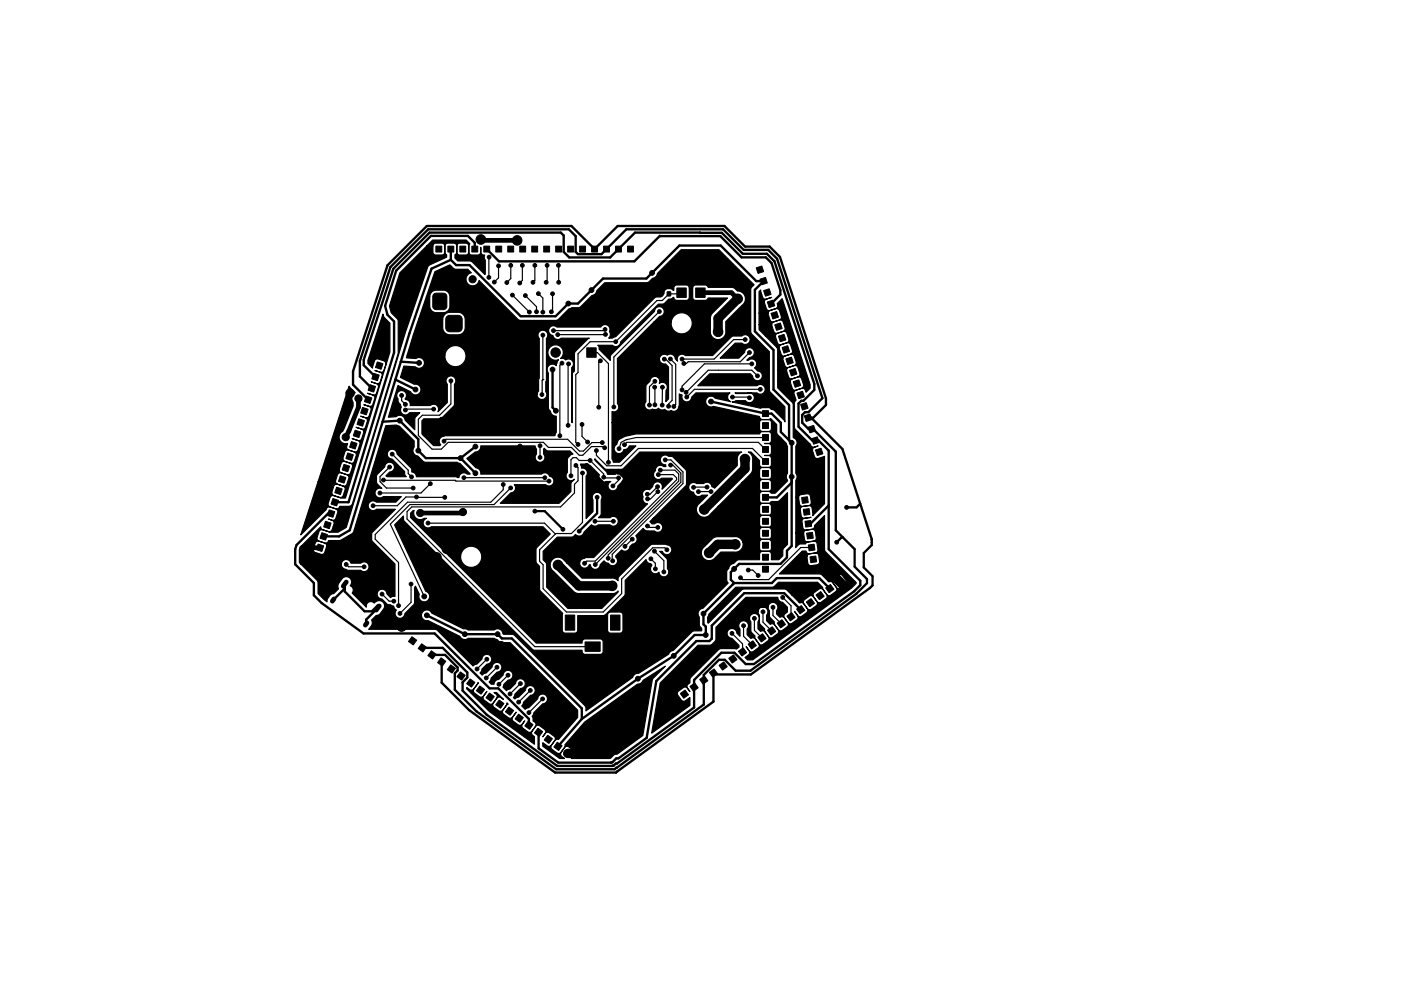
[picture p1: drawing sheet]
<svg xmlns="http://www.w3.org/2000/svg" width="297mm" height="210mm" viewBox="0 0 297 210" stroke-linecap="round" stroke-linejoin="round" font-family="sans-serif">
<g fill="#000" stroke="#000" stroke-width=".21">
<path d="M92.4 52.2h1.3v1.3h-1.3zM95 52.2h1.2v1.3h-1.2zM97.5 52.2h1.2v1.3h-1.2zM100 52.2h1.3v1.3h-1.3zM102.6 52.2h1.2v1.3h-1.2zM105.1 52.2h1.3v1.3h-1.3zM107.7 52.2h1.2v1.3h-1.2zM110.2 52.2h1.2v1.3h-1.2zM112.7 52.2h1.3v1.3h-1.3zM115.3 52.2h1.2v1.3h-1.2zM117.8 52.2h1.3v1.3h-1.3zM120.4 52.2h1.2v1.3h-1.2z"/>
<path d="M122.9 52.2h1.2v1.3h-1.2zM125.4 52.2h1.3v1.3h-1.3zM128 52.2h1.2v1.3h-1.2zM130.5 52.2h1.3v1.3h-1.3zM133.1 52.2h1.2v1.3h-1.2zM160.3 56.8l1.2-.4 .4 1.2-1.2 .4zM161.1 59.2l1.2-.3 .4 1.1-1.2 .4zM80 76.8l1.2 .4-.4 1.2-1.2-.4zM92 62.4l.4-.2h1.6a.75 .75 0 0 1 .7 .7v2a.75 .75 0 0 1-.7 .8h-1.5a.75 .75 0 0 1-.8-.8l.1-2zM94.8 67.2l.5-.3h1.8a.88 .88 0 0 1 .9 .9v1.7a.88 .88 0 0 1-.9 .9h-1.7a.88 .88 0 0 1-.9-.9v-1.8zM97.5 62.2h3.5v3.5h-3.5zM124.4 73.8h2v2h-2z"/>
<path d="M139.8 61.9h.7v.9h-.7zM141.5 61.9h.7v.9h-.7zM143.5 61.1h2v2h-2zM147.5 61.1h2v2h-2zM161.9 61.7l1.2-.4 .4 1.2-1.2 .3zM162.7 64.1l1.2-.4 .4 1.2-1.2 .4zM163.5 66.5l1.2-.4 .3 1.2-1.1 .4zM164.3 68.9l1.1-.4 .4 1.2-1.2 .4zM165 71.3l1.2-.4 .4 1.2-1.2 .4zM165.8 73.7l1.2-.4 .4 1.2-1.2 .4zM166.6 76.2l1.2-.4 .4 1.2-1.2 .3zM167.4 78.6l1.2-.4 .4 1.2-1.2 .4z"/>
<path d="M73.7 96.1l1.2 .4-.4 1.2-1.2-.4zM74.5 93.7l1.2 .4-.4 1.2-1.2-.4zM75.3 91.3l1.2 .4-.4 1.1-1.2-.3zM76.1 88.9l1.2 .3-.4 1.2-1.2-.4zM76.9 86.4l1.1 .4-.3 1.2-1.2-.4zM77.6 84l1.2 .4-.4 1.2-1.1-.4zM78.4 81.6l1.2 .4-.4 1.2-1.2-.4zM79.2 79.2l1.2 .4-.4 1.2-1.2-.4zM161.7 89.7h1.2v1.2h-1.2zM161.7 92.2h1.2v1.3h-1.2zM161.7 94.7h1.2v1.3h-1.2zM161.7 99.8h1.2v1.3h-1.2z"/>
<path d="M161.7 87.1h1.2v1.3h-1.2zM161.7 97.3h1.2v1.2h-1.2zM168.2 81l1.2-.4 .4 1.2-1.2 .4zM169 83.4l1.2-.4 .3 1.2-1.1 .4zM169.8 85.8l1.1-.4 .4 1.2-1.2 .4zM170.5 88.2l1.2-.4 .4 1.2-1.2 .4zM171.3 90.6l1.2-.3 .4 1.1-1.2 .4zM172.1 93.1l1.2-.4 .4 1.2-1.2 .3zM172.9 95.5l1.2-.4 .4 1.2-1.2 .4zM67.4 115.4l1.2 .4-.4 1.2-1.1-.4zM68.2 113l1.2 .4-.4 1.2-1.2-.4zM69 110.6l1.2 .4-.4 1.2-1.2-.4z"/>
<path d="M69.8 108.2l1.2 .4-.4 1.2-1.2-.4zM70.6 105.8l1.2 .4-.4 1.1-1.2-.3zM71.4 103.4l1.2 .3-.4 1.2-1.2-.4zM72.2 100.9l1.1 .4-.3 1.2-1.2-.4zM72.9 98.5l1.2 .4-.4 1.2-1.2-.4zM161.7 102.4h1.2v1.2h-1.2zM161.7 107.4h1.2v1.3h-1.2zM161.7 115.1h1.2v1.2h-1.2zM161.7 112.5h1.2v1.3h-1.2zM161.7 110h1.2v1.2h-1.2zM161.7 104.9h1.2v1.3h-1.2zM161.7 117.6h1.2v1.3h-1.2z"/>
<path d="M170 105.6l1.2-.2 .2 1.2-1.3 .2zM170.3 108.1l1.2-.2 .2 1.2-1.2 .2zM170.7 110.6l1.2-.2 .2 1.3-1.3 .1zM171 113.1l1.3-.2 .1 1.3-1.2 .2zM171.4 115.6l1.2-.1 .2 1.2-1.3 .2zM171.7 118.1l1.3-.1 .1 1.2-1.2 .2zM87.3 135.1l1.1 .7-.8 1-1-.7zM89.4 136.6l1 .7-.7 1-1-.7zM91.5 138.1l1 .7-.8 1-1-.7zM119.8 130.5h2v3.2h-2zM124.1 126.6h3.1v2h-3.1zM124.1 136.2h3.1v2h-3.1z"/>
<path d="M129.5 130.5h2v3.2h-2zM154.5 139.7l1-.8 .8 1.1-1.1 .7zM156.6 138.2l1-.8 .7 1.1-1 .7zM158.6 136.7l1-.7 .8 1-1 .7zM161.7 120.1h1.2v1.3h-1.2zM160.7 135.2l1-.7 .7 1-1 .7zM162.7 133.7l1-.7 .8 1-1 .7zM164.8 132.2l1-.7 .7 1-1 .7zM166.8 130.7l1-.7 .8 1-1 .7zM168.9 129.2l1-.7 .7 1-1 .7zM170.9 127.7l1.1-.7 .7 1-1 .7zM173 126.2l1-.7 .7 1-1 .7z"/>
<path d="M175.1 124.7l1-.7 .7 1-1 .8zM177.1 123.3l1-.8 .8 1-1.1 .8zM93.5 139.6l1 .7-.7 1-1-.7zM95.6 141.1l1 .7-.8 1-1-.7zM97.6 142.6l1 .7-.7 1-1-.7zM99.7 144l1 .8-.8 1-1-.7zM101.7 145.5l1 .8-.7 1-1-.7zM103.8 147l1 .8-.7 1-1.1-.8zM105.8 148.5l1 .8-.7 1-1-.8zM107.9 150l1 .8-.7 1-1-.8zM109.9 151.5l1.1 .7-.8 1.1-1-.8zM112 153l1 .7-.7 1.1-1-.8z"/>
<path d="M114.1 154.5l1 .7-.8 1-1-.7zM116.1 156l1 .7-.7 1-1-.7zM118.2 157.5l1 .7-.8 1-1-.7zM120.2 159l1 .7-.7 1-1-.7zM144.2 147.1l1-.7 .8 1-1 .7zM146.3 145.6l1-.7 .7 1-1 .8zM148.3 144.2l1.1-.8 .7 1-1 .8zM150.4 142.7l1-.8 .7 1-1 .8zM152.5 141.2l1-.8 .7 1-1 .8z"/>
<circle cx="100.2" cy="59.2" r=".76"/>
<circle cx="102" cy="50.8" r="1.02"/>
<circle cx="103.6" cy="58.8" r=".4"/>
<circle cx="103.7" cy="54.5" r=".4"/>
<circle cx="104.8" cy="59.8" r=".4"/>
<circle cx="105.7" cy="56.4" r=".4"/>
<circle cx="107.4" cy="59.9" r=".4"/>
<circle cx="108.3" cy="56.3" r=".4"/>
<circle cx="109.6" cy="51" r="1.02"/>
<circle cx="110.8" cy="56.3" r=".4"/>
<circle cx="113" cy="59.9" r=".4"/>
<circle cx="113.4" cy="56.3" r=".4"/>
<circle cx="115.8" cy="59.9" r=".4"/>
<circle cx="116" cy="56.3" r=".4"/>
<circle cx="118.4" cy="56.3" r=".4"/>
<circle cx="118.4" cy="59.9" r=".4"/>
<circle cx="138.2" cy="57.9" r=".51"/>
<circle cx="155.8" cy="59.3" r="1.02"/>
<circle cx="85.3" cy="65.7" r=".76"/>
<circle cx="88.8" cy="77" r=".51"/>
<circle cx="91.8" cy="70.9" r=".76"/>
<circle cx="108.6" cy="62.6" r=".4"/>
<circle cx="110.2" cy="60" r=".4"/>
<circle cx="111.4" cy="62.7" r=".4"/>
<circle cx="112.2" cy="66.2" r=".4"/>
<circle cx="113.8" cy="66.1" r=".4"/>
<circle cx="114.1" cy="62.3" r=".4"/>
<circle cx="115.1" cy="66.2" r=".4"/>
<circle cx="115.1" cy="71.1" r=".4"/>
<circle cx="116.9" cy="66.1" r=".4"/>
<circle cx="117.1" cy="78.4" r=".51"/>
<circle cx="117.2" cy="62.3" r=".4"/>
<circle cx="117.4" cy="70.1" r=".4"/>
<circle cx="117.8" cy="74.8" r="1"/>
<circle cx="118.2" cy="71" r=".4"/>
<circle cx="119.2" cy="77" r=".4"/>
<circle cx="120.5" cy="64.4" r=".51"/>
<circle cx="120.5" cy="77.2" r=".4"/>
<circle cx="121.7" cy="68.1" r=".76"/>
<circle cx="125.4" cy="61.5" r=".51"/>
<circle cx="127.3" cy="76.5" r=".4"/>
<circle cx="128.3" cy="69.9" r=".4"/>
<circle cx="128.4" cy="70.9" r=".4"/>
<circle cx="130.6" cy="72.5" r=".4"/>
<circle cx="132.2" cy="65.1" r=".76"/>
<circle cx="139.8" cy="66.1" r=".4"/>
<circle cx="140.9" cy="76.2" r=".4"/>
<circle cx="142.1" cy="76.2" r=".4"/>
<circle cx="144.6" cy="76.2" r=".4"/>
<circle cx="145" cy="77.1" r=".4"/>
<circle cx="152.2" cy="70.4" r="1.02"/>
<circle cx="156.4" cy="63.4" r="1.02"/>
<circle cx="158" cy="72" r=".4"/>
<circle cx="158.9" cy="74.8" r=".4"/>
<circle cx="159.4" cy="77.2" r=".4"/>
<circle cx="160.6" cy="79.7" r=".4"/>
<circle cx="73.3" cy="92.7" r=".76"/>
<circle cx="74.2" cy="83.4" r=".76"/>
<circle cx="76" cy="84.5" r=".76"/>
<circle cx="82.6" cy="99.1" r=".4"/>
<circle cx="83.1" cy="96.3" r=".4"/>
<circle cx="84.7" cy="89.2" r=".51"/>
<circle cx="85.1" cy="83.9" r=".4"/>
<circle cx="85.9" cy="87" r=".4"/>
<circle cx="86" cy="85.8" r=".4"/>
<circle cx="88.1" cy="82.6" r=".51"/>
<circle cx="88.7" cy="95.6" r=".51"/>
<circle cx="90.1" cy="92" r=".51"/>
<circle cx="92" cy="86.8" r=".4"/>
<circle cx="93.2" cy="84" r=".76"/>
<circle cx="94.1" cy="93.6" r=".4"/>
<circle cx="95.6" cy="80.8" r=".4"/>
<circle cx="96.1" cy="88.7" r=".51"/>
<circle cx="96.1" cy="88.7" r=".25"/>
<circle cx="97.7" cy="97.2" r=".51"/>
<circle cx="100.8" cy="94.7" r=".51"/>
<circle cx="101.1" cy="86.5" r=".51"/>
<circle cx="101.1" cy="86.5" r=".25"/>
<circle cx="102.5" cy="82.3" r=".76"/>
<circle cx="108.1" cy="97.1" r=".51"/>
<circle cx="110.2" cy="94.7" r=".51"/>
<circle cx="110.3" cy="99.1" r=".51"/>
<circle cx="110.8" cy="91" r=".51"/>
<circle cx="114.5" cy="97" r=".4"/>
<circle cx="114.5" cy="94.6" r=".4"/>
<circle cx="114.9" cy="83.7" r=".4"/>
<circle cx="116.4" cy="99.3" r=".51"/>
<circle cx="117.8" cy="87.1" r=".51"/>
<circle cx="118.7" cy="92.4" r=".4"/>
<circle cx="120.5" cy="90.2" r=".4"/>
<circle cx="122.1" cy="98.7" r=".4"/>
<circle cx="122.6" cy="94.3" r=".4"/>
<circle cx="123.4" cy="90" r=".4"/>
<circle cx="124.4" cy="98.8" r=".51"/>
<circle cx="124.6" cy="93.8" r=".4"/>
<circle cx="125.1" cy="97.7" r=".4"/>
<circle cx="126.5" cy="95.6" r=".4"/>
<circle cx="126.9" cy="86.4" r=".4"/>
<circle cx="127.7" cy="93.9" r=".4"/>
<circle cx="128.2" cy="95" r=".4"/>
<circle cx="129" cy="98.1" r=".4"/>
<circle cx="130.2" cy="86.3" r=".4"/>
<circle cx="131.2" cy="95.2" r=".4"/>
<circle cx="132.4" cy="94.3" r=".4"/>
<circle cx="137.7" cy="85.9" r=".4"/>
<circle cx="138.8" cy="82.1" r=".4"/>
<circle cx="138.8" cy="80.9" r=".4"/>
<circle cx="138.9" cy="85.9" r=".4"/>
<circle cx="140" cy="99.7" r=".4"/>
<circle cx="140.4" cy="85.9" r=".4"/>
<circle cx="140.5" cy="82.1" r=".4"/>
<circle cx="141" cy="97.6" r=".4"/>
<circle cx="141.8" cy="86.2" r=".4"/>
<circle cx="142.2" cy="98.7" r=".4"/>
<circle cx="142.9" cy="86.2" r=".4"/>
<circle cx="144.6" cy="82.7" r=".4"/>
<circle cx="145.5" cy="83.2" r=".4"/>
<circle cx="145.6" cy="84.2" r=".4"/>
<circle cx="150.8" cy="85.2" r=".51"/>
<circle cx="151.6" cy="91" r=".76"/>
<circle cx="153.4" cy="97.7" r=".76"/>
<circle cx="155.3" cy="84.2" r=".4"/>
<circle cx="157.9" cy="97.4" r="1.02"/>
<circle cx="158.9" cy="84.4" r=".4"/>
<circle cx="161.2" cy="82.6" r=".4"/>
<circle cx="164.8" cy="93.6" r="1.02"/>
<circle cx="167.9" cy="93.9" r=".51"/>
<circle cx="64.3" cy="116.4" r=".76"/>
<circle cx="68.2" cy="104.6" r=".76"/>
<circle cx="73.4" cy="119.7" r=".4"/>
<circle cx="77.1" cy="111.9" r=".76"/>
<circle cx="79.1" cy="107.3" r=".4"/>
<circle cx="80.5" cy="104.6" r=".4"/>
<circle cx="81.3" cy="101.8" r=".4"/>
<circle cx="85.5" cy="113" r=".76"/>
<circle cx="87.2" cy="101.2" r=".4"/>
<circle cx="87.6" cy="103.5" r=".4"/>
<circle cx="88.3" cy="105.4" r=".4"/>
<circle cx="89.1" cy="108.8" r=".76"/>
<circle cx="90.8" cy="111" r=".4"/>
<circle cx="91.2" cy="102.6" r=".4"/>
<circle cx="92.5" cy="118.3" r="1.02"/>
<circle cx="94.3" cy="105.5" r=".4"/>
<circle cx="94.7" cy="116.4" r="1.02"/>
<circle cx="98.1" cy="108.6" r=".76"/>
<circle cx="98.3" cy="101.3" r=".4"/>
<circle cx="100.1" cy="113.1" r="1.02"/>
<circle cx="100.8" cy="100.4" r=".51"/>
<circle cx="106.7" cy="102.8" r=".4"/>
<circle cx="108.3" cy="103.5" r=".4"/>
<circle cx="113.4" cy="108.4" r=".4"/>
<circle cx="115.5" cy="101.3" r=".4"/>
<circle cx="116.4" cy="102.1" r=".4"/>
<circle cx="118.3" cy="119.9" r="1.02"/>
<circle cx="118.5" cy="115.4" r=".76"/>
<circle cx="119.4" cy="112.3" r=".4"/>
<circle cx="121" cy="100.9" r=".4"/>
<circle cx="122.8" cy="112.7" r=".4"/>
<circle cx="123.5" cy="100.3" r=".4"/>
<circle cx="123.9" cy="119.5" r=".4"/>
<circle cx="125.8" cy="102.7" r=".51"/>
<circle cx="126.2" cy="110.6" r=".4"/>
<circle cx="126.2" cy="119.8" r=".4"/>
<circle cx="126.6" cy="105.5" r=".4"/>
<circle cx="128" cy="101.2" r=".4"/>
<circle cx="128.9" cy="118.4" r=".4"/>
<circle cx="129.9" cy="119" r=".4"/>
<circle cx="129.9" cy="103.1" r=".4"/>
<circle cx="130.1" cy="110.6" r=".4"/>
<circle cx="131" cy="100.1" r=".51"/>
<circle cx="131.1" cy="101.4" r=".4"/>
<circle cx="132.5" cy="105.4" r=".51"/>
<circle cx="132.5" cy="115.9" r=".4"/>
<circle cx="134" cy="114.4" r=".4"/>
<circle cx="137.2" cy="104.9" r=".4"/>
<circle cx="137.3" cy="111.6" r=".4"/>
<circle cx="137.3" cy="105.8" r=".4"/>
<circle cx="138" cy="118.6" r=".4"/>
<circle cx="138.8" cy="116.9" r=".4"/>
<circle cx="139.4" cy="103.3" r=".4"/>
<circle cx="139.5" cy="104.3" r=".4"/>
<circle cx="139.5" cy="111.9" r=".4"/>
<circle cx="139.6" cy="100.7" r=".4"/>
<circle cx="141.4" cy="116.6" r=".4"/>
<circle cx="146.2" cy="116.4" r=".76"/>
<circle cx="147" cy="103.4" r=".4"/>
<circle cx="148.1" cy="104.3" r=".4"/>
<circle cx="149.3" cy="108.1" r="1.02"/>
<circle cx="149.9" cy="103.3" r=".4"/>
<circle cx="150.3" cy="117.3" r="1.02"/>
<circle cx="150.8" cy="104.3" r=".4"/>
<circle cx="155.9" cy="115.5" r="1.02"/>
<circle cx="165.9" cy="114.7" r="1.02"/>
<circle cx="167.9" cy="101.1" r=".51"/>
<circle cx="173.5" cy="106.3" r=".76"/>
<circle cx="174" cy="111.8" r=".76"/>
<circle cx="177.4" cy="115" r=".4"/>
<circle cx="179.5" cy="107.6" r=".4"/>
<circle cx="77.2" cy="120.2" r=".4"/>
<circle cx="81" cy="126" r=".4"/>
<circle cx="83.5" cy="127.5" r=".4"/>
<circle cx="84.5" cy="128.5" r=".4"/>
<circle cx="84.8" cy="130.1" r=".4"/>
<circle cx="85.1" cy="132.9" r="1.02"/>
<circle cx="87.1" cy="123.9" r=".4"/>
<circle cx="89.9" cy="126.5" r=".51"/>
<circle cx="90.5" cy="130.5" r=".51"/>
<circle cx="98.5" cy="134.5" r=".51"/>
<circle cx="103.2" cy="139.9" r=".4"/>
<circle cx="105.5" cy="134.5" r=".51"/>
<circle cx="106.3" cy="136.9" r=".76"/>
<circle cx="107.5" cy="133.7" r=".76"/>
<circle cx="129.8" cy="124.3" r="1.02"/>
<circle cx="138.9" cy="120.7" r=".4"/>
<circle cx="139.5" cy="134.3" r=".76"/>
<circle cx="140.7" cy="121.3" r=".4"/>
<circle cx="142.9" cy="139.1" r=".51"/>
<circle cx="145.6" cy="126.5" r=".76"/>
<circle cx="149.2" cy="130.2" r=".51"/>
<circle cx="149.6" cy="134.7" r=".51"/>
<circle cx="155.2" cy="134.4" r=".4"/>
<circle cx="155.6" cy="120.7" r=".51"/>
<circle cx="157" cy="122.6" r=".4"/>
<circle cx="157.6" cy="132.7" r=".4"/>
<circle cx="158.6" cy="120.9" r=".4"/>
<circle cx="160" cy="131.2" r=".4"/>
<circle cx="160.7" cy="122.1" r=".4"/>
<circle cx="161.8" cy="129.8" r=".4"/>
<circle cx="163.9" cy="128.8" r=".4"/>
<circle cx="165.9" cy="126.7" r=".4"/>
<circle cx="169.6" cy="120.6" r="1.02"/>
<circle cx="101.1" cy="141.9" r=".4"/>
<circle cx="103.1" cy="143.8" r=".4"/>
<circle cx="105.4" cy="141.6" r=".4"/>
<circle cx="105.8" cy="145.2" r=".4"/>
<circle cx="107.7" cy="143.3" r=".4"/>
<circle cx="108.1" cy="147.2" r=".4"/>
<circle cx="110" cy="149" r=".4"/>
<circle cx="110.3" cy="145" r=".4"/>
<circle cx="112.1" cy="151.2" r=".4"/>
<circle cx="112.4" cy="146.5" r=".4"/>
<circle cx="115" cy="148.3" r=".4"/>
<circle cx="125.9" cy="147.2" r=".76"/>
<circle cx="135.2" cy="144" r=".51"/>
</g>
<path d="M102 50.8l.1 .2h7.6M148.5 62.1h6.6l1.3 1.3M76 84.5v1.9l-2.7 6.3M67.8 116.2h-3.3l-.2 .2M98.1 108.6l-.2 .2h-8.8M100.1 113.1h-2l-3.4 3.3M70.8 127.1l-.3 .5M73.4 123.5l-.6 .9M77.8 132.1l-.3 .5M80.4 128.6l-.6 .9M169.6 120.6h5.6l1.6 1.6" fill="none" stroke="#000" stroke-width="1"/>
<g fill="none" stroke="#000" stroke-width=".25">
<path d="M103.7 54.5v4.3M105.7 56.4v2.5l-.9 .9M108.3 56.3v2.8l-.8 .8M110.8 56.3v3.2l-.6 .5M113.4 56.3v3.2l-.4 .4M116 56.3v3.4l-.2 .2M118.4 56.3l.1 3.6M108.6 62.6l3.6 3.6M111.4 62.7l2.4 2.4v1M114.1 62.3l1 .9v3M115.1 71.1v9.4M117.1 62.3v3.6l-.2 .2"/>
<path d="M119.1 77l-.4 .5v14.9M120.5 77.2v13M125.4 74.8h1.2l2.4 2.3v21M127.3 76.5l-.4 .4v9.5M128.3 69.9l-.3 .2h-10.6M128.4 70.9l-10.2 .1M139.8 66.1l-9.6 9.6v10.6M140.9 76.2h.3l1.3 1.3v7.4l-.7 .8v.5M142.1 76.2l1.2 1.1v8.5l-.4 .4M144.5 62.1l-.3 .2h-2.4l-1.4 1.5h-1.1l-8.8 8.7h-5.4l-2.6 2.6v3.9l-.4 .5v14.3l.4 .5M158 72h-2.4l-4.2 4.2h-6.8M158.9 74.8l-2 1.9h-11l-.3 .4h-.6"/>
<path d="M159.4 77.2h-10.1l-4.7 4.7v.8M160.6 79.7l-1.2-1.2h-9.2l-4.7 4.7M82.6 99.1l-2 2v1.1l1.3 1.3h5.7M83.1 96.3l3.4 3.4v.8l.8 .7M85.1 83.9v1.1l.9 .8M92 86.8h-5.9l-.1 .2M94.1 93.6l.4-.4h25.9l2.4 2.5h.9l1.8-1.8h2.2M95.6 80.8v4.9l-2.4 2.4h-3.7l-.8 .8v3.5l2.9 2.9h2l1.4-1.5h20.2l1.1 1.1h4.9l1.6 1.7h.7l1.9-1.9h2.5l.3 .3M114.5 94.6v2.4M115.1 80.5h.1M115.1 80.5l-.2 .2v3M122.1 98.7l.4 .5v2.8l-.7 .7v1.9l-3 2.9h-31.5l-1 1v1.6l27.1 27.1h12.2"/>
<path d="M123.4 90v2.6l1.2 1.2M126.5 95.6v1l2.2 2.2h3l3.6-3.7h24.2l2.8 2.8M132.4 94.3l.5-.5h27.9l1.5 1.6M138.9 82.2v3.6M138.9 80.9l-1.2 1.1v3.9M140 99.7h3.1l.8 .9v1.5l-17.7 17.7M140.5 82.1l-.1 3.8M141 97.6h1.2l2.6 2.5v2.5l-15 15 .1 1.4M142.2 98.7h.5l1.6 1.7v1.9l-15.4 15.4v.7M155.3 84.2h3.4l.2 .2M161.2 82.6h-14l-1.6 1.6M162.3 92.8h-27.4l-2.1 .5-1.1 .5-.5 1.4"/>
<path d="M73.4 119.7l.5 .5h3.3M81.3 101.8l15.2 .1 .2 .2h19.7M89.4 108.5l-.3 .3M90.7 111h24.8l2.3 2.3M91.2 102.6l-1.9 2h-8.7M94.3 105.5l-8.2-.1-1.9 1.9h-5.1M98.4 101.3h17.1M106.7 102.8v1.1l-2.6 2.6h-17.7l-6.8 6.9v1l4.9 4.9v9.2M108.4 103.4l-3.6 3.6h-17.9l-4.2 4.2 7.3 15.3M121.1 100.9v-3.4l.4-.4h.7l.6 .6h2.3l2.9 2.9v.6l.2 .2h2.9v.5l-1.2 1.2M123.5 100.3v10.5l-2.3 2.4h-3.4l-3.4 3.4v2.5l.7 .7v5.1l5 4.9h7.8l3.9-3.9v-3.1l6.6-6.6h2.6l.4 .4M126.2 110.6h3.9"/>
<path d="M132.5 115.9h.1M134.1 114.4l-1.6 1.5M137.3 111.6l.4 .3h1.8M138 118.6l.9 .9v1.2M138.8 116.9l2 2v2.4M139.4 103.3l-1.6 1.6h-.6M139.5 104.3l-1.6 1.5h-.6M139.6 100.7h3.1l.8 .7v.4l-17.3 17.2h-1.8l-.5 .5M148.1 104.3h2.7M148.1 104.3h.1M149.9 103.3l-2.9 .1M162.3 108.1h.3"/>
<path d="M172.1 116.2h-2.3l-6.8 6.8h-5.6l-.4-.4M81 126l1.5 1.5h1M87.1 123.9v3.9l-2.3 2.3M103.2 139.9l-2.1 2M155.2 134.4l2.2 2.2v1.7M157.6 132.7v2.3l1.9 1.8M158.6 120.9h1l1.1 1.2M159.9 131.2v2.5l1.6 1.6M161.8 129.8v2.2l1.8 1.8M163.9 128.8v1.8l1.8 1.7M165.9 126.7l1.8 1.8v2.4M105.4 141.6l-2.3 2.2"/>
<path d="M107.7 143.3l-1.9 1.9M110.3 145l-2.2 2.2M112.4 146.5l-2.4 2.5M115 148.3l-2.9 2.9"/>
</g>
<g fill="none" stroke="#000" stroke-width=".5">
<path d="M95.6 55.1l-4.1 1.9-4.7 13.7-12.7 41.8-2.2 1.3h-3.3M95.6 55.1l1.1 1.1h2.8l10.9 10.9h7.4l2.7-2.7h2l5.3-5.3h9.3l7-7h8.7l7.5 7.5h1.6l-1.9 1.9v8.8l4 3.9v8.4l3.3 3.3v7.5M95.6 52.8v2.3M100.7 52.8v-1.3l-1.5-1.5h-7.8l-7.4 7.4-2.3 7.5 .4 1.9 1.4 1.4v6.6l-9.6 31.8h-2.9M103.2 52.8l2.6 2.6h28.7l5.4-5.4 12.8 .1 4.5 4.5h5.2l1.2 1.2 1.9 5.8v.9l-2 2M164.1 55.4l-1.5-1.6h-5.1l-4.5-4.4-18.4-.1-5.2 5.3h-8.7l-1.2-1.2v-3.4l-.6-.7h-27.8l-7.7 7.7-6.3 19.3v1.2l2.5 2.5M164.1 55.4h.1M164.2 55.4l8.4 26.1v1.2l-2.3 2.3h-.4l-.6 .6v4.9l2.9 3h1.4l2.1 2.1v20.9l6.7 6.7v1l-1.3 1.3-21.3 15.4h-1.7l-2.4-2.4h-2.8l-5.7 5.8v5.8l-16.4 11.9h-.2l-.8 .5h-11.7l-14.9-10.8-5.1-5.2v-1.8l1-.9v-1.1l-5.2-5.2h-4.4M85 76.7l3.8 .3M117.1 78.4v8l.7 .7M78 84.8l-3.2-3.2v-2.8l7.4-22.5 8.3-8.4h30.7l4.9 4.9 4.9-4.9h22.6l4.4 4.4h5.2l2.2 2.2 9.7 30v1.4l-2.7 2.7h-1.1M78.8 82.4l-2.5-2.5v-3.3l6.5-19.9 8-8.1h29.8l1.5 1.5v3.3l.4 .5h5l5.3-5.3h20.5l4.4 4.4h5.2l1.9 1.9 9.6 29.6-3 3h-.7l-.6 .5v1.7l1.4 1.3h.9l4.8 4.8v16.7l1.5 1.5"/>
<path d="M81.1 89.5l3.6-.3 4 4v2.4l1.6 1.6h7.4M83.8 80.5l4.3 2.1M96.1 88.7h-2.6l-3.4 3.3M97.7 97.2l3.1 3.2M100.8 94.7l-3.1 2.5M101.1 86.5h5.3l4.4 4.5M108.1 97.1l2 2h6l.3 .2M110.2 94.7l1.9 1.9v2.5M124.4 98.8l3.6 3.7v2.7l.3 .2M150.8 85.2l11.5 2.5h1.3l2 2v1.9l2.3 2.3v21.9l-1 1v1.5l-1.4 1.3h-8.8l-1.8 1.8v1.6l.7 .7M172 88.6l6.6 6.7 3.8 11.6M70.2 109h-.7l-6.6 6.6-.3 .9v3.2l3.9 4v2.6l1.7 1.7 8.9 6.4h15l11.7 11.6h1.9l6.4 6.5v1.4"/>
<path d="M125.8 102.7v.3l2.5 2.4M131.1 100.1l1.7 1.7v3.3l-.4 .3h-4.1M167.9 102.4l-3.2 3.1h-2.4M175.7 107.2l-3.9 3.9h-.4M178.7 114h-.2l-1.1 1M178.7 114l2.5 2.5M182.4 106.9l-.8 .7h-2.1M182.4 106.9l2.4 7.5v.7M184.8 114.5h.1M73.1 123.9v1.6l4.2 4.2h1.5l1.3-1.2v.5l-2.5 2.5v.9M73.1 124.9l-2.5 2.4M90.5 130.5l8 4h7l.9 1h2.1l14.9 14.8v2.2"/>
<path d="M155.6 123.7l-6.4 6.5v2.2l.4 .5v1.8h-2.3l-4.4 4.4-7.7 4.9-11.8 8.5M155.6 123.7h8l1.1-1h9l2.2 2.2M169.8 129.4l-3.5-3.6h-8.5l-6.9 6.9v2.8l-.5 .5h-2.8l-8.4 8.5-2.1 12.1-6 4.3h-.4l-.9 .8-11.4 .1-4.2-3v-3.4M183.8 123.7l-2.2 2.3-22.5 16.3h-3.1l-2.3-2.3h-1.3l-3.2 3.2v6.3l-18.9 13.7h-12.4l-16.9-12.3-4.6-4.6v-3.5l.6-.5v-.7l-2.6-2.7h-2.8M185 124.2l-.6 .6-25.2 18.3h-7.6l-.3-.3v6l-20.7 15.1h-12.9l-18.2-13.2-5.9-5.9v-4.4M123.4 152.5l-5.1 5.9"/>
</g>
<path d="M113.4 108.4h2.1l3.9 3.9M126.6 105.5v3.4l-3.8 3.8M181.2 116.5v3.7l2.6 2.7v.8M184.8 115.1v.6l-1.7 1.6v3.1l1.9 1.9v1.9" fill="none" stroke="#000" stroke-width=".48"/>
<path d="M156.4 63.4l-4.2 4.1v2.9M74.2 83.4h.1M157.9 97.4v2l-8.6 8.7M118.3 119.9l4.4 4.4h7.1M155.9 115.5h-3.7l-1.9 1.8M176.8 122.2l1.8 1.8M120.4 159.8h.8" fill="none" stroke="#000" stroke-width="2"/>
<circle cx="105.5" cy="134.5" r=".25" fill="#000"/>
<path d="M84.8 57.9l5.6-5.7h1.4v1.4l.3 .4 1.6 .1a.64 .64 0 0 0 .6-.6v-1.4l-.2-.3-.3-.2h-1.4a.64 .64 0 0 0-.6 .6h-1.4l1.3-1.3h7.1l.8 .8-.2 .4v1.4a.64 .64 0 0 0 .6 .6h1.4l.3-.2 .2-.3v-1.1v1a.67 .67 0 0 0 .9 .6l-.1 .6 .2 .5-.1 3.1-2.8-2.8-.5-.1h-2.4l-.6-.6v-.7l.3-.5v-1.4l.1 1.4 .1 .3 .4 .2h1.3a.64 .64 0 0 0 .7-.6v-1.4l-.2-.3-.3-.2h-1.4a.66 .66 0 0 0-.7 .6 .64 .64 0 0 0-.6-.6h-1.4l-.4 .4-.1 1.6 .4 .5v.5l-3.6 1.6-.4 .5-4.8 13.8-12.5 41.4-1.7 1h-1.9l-1.7-.5-.4 .3-.5 1.3a.64 .64 0 0 0 .4 .8l1.4 .4a.65 .65 0 0 0 .7-.5l2.5-.1 2.4-1.3 .3-.4 6.9-22.6 2.3-.1 .5 .2 3.2 3.2v1.3a1.15 1.15 0 0 0 .8 1.9l1 1 .5 .3h6.8l.6 .2 2.2 2.3-.7-.1a1.04 1.04 0 0 0-1.1-.1 1.04 1.04 0 0 0-.6 .9l-.8-.2h-8.2a1.03 1.03 0 0 0-1-1l-.1-.8-3-3.1a1.04 1.04 0 0 0-1.1-.9 1.04 1.04 0 0 0-1 1.1 1.04 1.04 0 0 0 1 1l2.7 2.7v.7l.3 .3h-4l-.3-.1 .8-.9a1.04 1.04 0 0 0 1-1 1.04 1.04 0 0 0-1-1 1.04 1.04 0 0 0-1 1l-1.6 1.5-.2 .4 .1 1.5 1 1.1a1.04 1.04 0 0 0-1.4 1.2 1.04 1.04 0 0 0 1.8 .6h3.8l-1.2 1.1h-4.1a1.04 1.04 0 0 0-1.5 .1 1.04 1.04 0 0 0 .1 1.4 1.04 1.04 0 0 0 1.4 .1h4l-4.8 4.8-.2 .3 .1 1.6 4.8 4.9v6.8l-.5 .1-.4 .2-.8-.8a1.04 1.04 0 0 0-1-1 1.04 1.04 0 0 0-1 1 1.04 1.04 0 0 0 1 1.1l1.1 1.1 1.4 .4 .5 .9a1.04 1.04 0 0 0 .4 1.6 1.04 1.04 0 0 0 1.4-.9l2.1-2.1v-3.5l.2-.2 .8 1.8a1.15 1.15 0 0 0 .7 1.4 1.15 1.15 0 0 0 1.5-.7 1.15 1.15 0 0 0-.8-1.5l-6.6-14 1.8-1.9 .1 .8 .2 .4 27.2 27.1 .4 .2h10v.2a.64 .64 0 0 0 .7 .6l3.5-.1 .3-.4v-2.1a.64 .64 0 0 0-.7-.6h-3.3a.7 .7 0 0 0-.5 .8h-9.7l-18.5-18.5h2.5v.5a2.25 2.25 0 0 0 3.4 1.6 2.25 2.25 0 0 0 0-3.8 2.25 2.25 0 0 0-3.4 1.7h-2.5l-8.1-8.1v-.9l.5-.6h.2v.1a1.4 1.4 0 0 0 .5 1.6 1.4 1.4 0 0 0 1.6 0h.5l-.1 .1a1.04 1.04 0 0 0-.4 1.5 1.04 1.04 0 0 0 1.5 .2h23.7l1.6 1.5-2.8 2.8-.2 .4v2.7l.7 .9v4.9l.2 .4 4.7 4.7-.1 3.6a.64 .64 0 0 0 .6 .6h2.2l.4-.2 .1-3.5 6.3-.1v3.2a.64 .64 0 0 0 .7 .6h2.1l.4-.2 .1-3.6a.64 .64 0 0 0-.6-.6h-2.2l-.3 .1-.2 .5h-.5l4.1-4.1 .2-.5v-2.8l4.4-4.4 .3 .7 .9 .4a1.15 1.15 0 0 0 .6 1.9l.9-.2a1.04 1.04 0 0 0 1.5 .8 1.04 1.04 0 0 0 .3-1.7v-1.9l-1.6-1.7h.5a1.04 1.04 0 0 0 .9 .7 1.04 1.04 0 0 0 1-.6h6.4v.4a1.65 1.65 0 0 0 1.2 1.4 1.65 1.65 0 0 0 1.8-.6l1.1-1.2h2.9a1.65 1.65 0 0 0 1.8-2h3.5v1.2a.64 .64 0 0 0 .7 .7l1.3-.1 .4-.1 .2-.4v-1.3a.64 .64 0 0 0-.7-.7l-1.5 .1-.3 .2-.1 .4h-3.5a1.64 1.64 0 0 0-1.8-1.2h-3.5l-.7 .1-2.4 2.2-.4 .9h-6.4l.1-.1a1.18 1.18 0 0 0-1.1-1.5h-2.9l-.4 .1-6.7 6.7-.2 .4-.1 .5-.4-.4-.6-.2-6.6 .1-3.2-3.3h2.7a1.04 1.04 0 0 0 .8 1.1 1.04 1.04 0 0 0 1.2-.7l.3 .1a1.04 1.04 0 0 0 1 .9 1.04 1.04 0 0 0 1-1l.9-.8 .4 .4 .5 .1a1.04 1.04 0 0 0 1.6 .3 1.04 1.04 0 0 0 0-1.6v-.3l1.2-1.2a1.03 1.03 0 0 0 1.1 .2 1.03 1.03 0 0 0 .6-.9l.7-.6a1.04 1.04 0 0 0 .8-.6 1.04 1.04 0 0 0-.2-1.1l1.6-1.6 .6 .5 1.8 .1a1.03 1.03 0 0 0 1.5-.2h20.7v1.3a.64 .64 0 0 0 .7 .6h1.3l.4-.2 .2-.3v-1.4a.64 .64 0 0 0-.7-.6h-1.5l-.3 .3-.1 .3h-20.7a1.04 1.04 0 0 0-.1-1.4 1.04 1.04 0 0 0-1.4 0h-.6l-.4-.4 .7-.7h22.5v1.2a.64 .64 0 0 0 .7 .7h1.3l.4-.2 .2-.3v-1.4a.64 .64 0 0 0-.7-.7l-1.5 .1-.3 .2-.1 .4h-22.5l6.8-6.9 .2-.4 .1-2.6-.2-.4-2.7-2.8-1-.1a1.04 1.04 0 0 0-1.7 .5 1.04 1.04 0 0 0 1.1 1.3l.1 .4h-.5a1.07 1.07 0 0 0-1.2-.2 1.07 1.07 0 0 0-.6 1.1 1.04 1.04 0 0 0-.1 1.5 1.04 1.04 0 0 0 1.5 .1h2.1l.2 .1-2.3 2.1a1.04 1.04 0 0 0-.6-1.4 1.04 1.04 0 0 0-1.3 .9l-.7 .7h-.2a1.04 1.04 0 0 0-1.1 .3 1.04 1.04 0 0 0 0 1.2 1.03 1.03 0 0 0 .9 1.5l-11.4 11.4h-1.5l-.5 .2a1.03 1.03 0 0 0-1 .9h-2.7l-.6-.5a1.65 1.65 0 0 0-2.5-.2 1.65 1.65 0 0 0 .2 2.5l4.3 4.3 .5 .3 .6 .1h7.3l.6-.1 .4-.4v.2l-3.4 3.5h-7.2l-4.5-4.5v-4.8l-.1-.4-.6-.6v-1.8l3-3 3.1-.1 .7-.5 .1 .1a1.04 1.04 0 0 0 1.7-.6l1.6-1.6 .1 .1a1.03 1.03 0 0 0 1.4 0h2.5a1.04 1.04 0 0 0 1.4-.1 1.04 1.04 0 0 0 0-1.4 1.04 1.04 0 0 0-1.5-.1h-2.4l.6-.7v-3.1a1.04 1.04 0 0 0-.9-1.5 1.04 1.04 0 0 0-.9 1.5v2.5l-1.4 1.5v-9a1.04 1.04 0 0 0 .1-1.2 1.04 1.04 0 0 0-1.1-.5l-.2-.8h1.3l.7 .2 2 2a1.04 1.04 0 0 0 .2 1.3 1.04 1.04 0 0 0 1.2 .2h1a1.04 1.04 0 0 0-.1 1.8 1.04 1.04 0 0 0 1.6-.9l.7-.7a1.1 1.1 0 0 0 .3-1.5 1.1 1.1 0 0 0-1.5-.3h-1.7l-.3-.6-2.3-2.3-.1-.4 2.3 2.2 3.3 .1 .5-.2 3.5-3.5h21.5a1.63 1.63 0 0 0-.9 1.7v1.2l-4.8 4.8-.6-.3a1.03 1.03 0 0 0-.6-.9 1.03 1.03 0 0 0-1.1 .2l-1.7-.1a1.04 1.04 0 0 0-1.5 .6 1.04 1.04 0 0 0 1.1 1.3 1.03 1.03 0 0 0 .6 .9 1.03 1.03 0 0 0 1.1-.2h1.2l-1.7 1.7a1.65 1.65 0 0 0-.2 2.5 1.65 1.65 0 0 0 2.5-.2l1.7-1.7h8.7v1.4l.2 .3 .4 .2h1.3a.64 .64 0 0 0 .7-.6v-1.4l-.2-.3-.4-.2h-1.3a.64 .64 0 0 0-.7 .6h-8.7l5-5h3.7v1.2a.64 .64 0 0 0 .7 .7l1.3-.1 .4-.1 .2-.4v-1.3a.64 .64 0 0 0-.7-.7l-1.5 .1-.3 .2-.1 .4h-3.7l1.8-1.8 .4-.8h1.5v1.4l.2 .3 .4 .2h1.3a.64 .64 0 0 0 .7-.6v-1.4l-.2-.3-.4-.2h-1.3a.64 .64 0 0 0-.7 .6h-1.5l.1-2.2a1.63 1.63 0 0 0-.9-1.7h.5l1.8 1.8v1l.3 .4 1.6 .1a.64 .64 0 0 0 .7-.7l-.1-1.6-.5-.2-.9-.1h.8a.64 .64 0 0 0 .7-.6l-.1-1.6-.5-.3h-.9h.8a.64 .64 0 0 0 .7-.6l-.1-1.5-.2-.3-.4-.1h-1.3l-.5 .5h-26.2l-2.4 .5-1.1 .6-.4 .3-.4 .9a1.04 1.04 0 0 0 .1 1.7 1.04 1.04 0 0 0 1.6-.7 1.03 1.03 0 0 0 1.1-.8h1.4l-3.4 3.5h-1.4l-.2-.7v-7.7h31.2v1.2a.64 .64 0 0 0 .7 .7l1.3-.1 .4-.1 .2-.4v-1.3a.64 .64 0 0 0-.7-.7l-1.5 .1-.3 .2-.1 .4h-31.2v-2.4a1.04 1.04 0 0 0 1.2-.4 1.04 1.04 0 0 0-.1-1.3v-9.5l7.7-7.7h3.7v.4a2.25 2.25 0 0 0 3.4 1.7 2.25 2.25 0 0 0 0-3.8 2.25 2.25 0 0 0-3.4 1.7h-3.7l1.2-1.3a1.04 1.04 0 0 0 1-1 1.04 1.04 0 0 0-1-1 1.04 1.04 0 0 0-1 1l-9.2 9.1-.2 .4v.9l-2.4-2.4v-.5l-.3-.3h3.2a1.04 1.04 0 0 0 1.1 .1 1.04 1.04 0 0 0 .6-.9l8-8h1.1l1.1-1 .5-.1 .4-.3h.2l.1 .4 .4 .2h2.1a.64 .64 0 0 0 .6-.6v-2h.8v2.1l.1 .3 .4 .2h2.2l.5-.5h4.2l-3.2 3.2-.4 .5-.1 3.3a1.66 1.66 0 0 0 1.7 1.9 1.66 1.66 0 0 0 1.6-1.9v-2l3.5-3.5a1.65 1.65 0 0 0 .6-1.8 1.65 1.65 0 0 0-1.6-1.2l-.7-.5-.4-.2h-5.2l-.2-.4-.4-.1h-2.1l-.4 .2-.1 .4h-.8a.64 .64 0 0 0-.6-.6h-2.2l-.4 .4v.7a1.39 1.39 0 0 0-2 .2l-.1 .5-.7 .7h-1l-.4 .2-8.2 8.3-.7 .2h-.8l.4-.6-.1-.6a1.23 1.23 0 0 0-.7-1.6h-.6l-.6 .5h-9.3a1.04 1.04 0 0 0-1.7 .3 1.04 1.04 0 0 0 .8 1.5 1.03 1.03 0 0 0 1.8 .6h5.9l-2.9 2.7-.2 .4v3.8l-.4 .4-.1 .4v10.2l-.1-11.7 .2-.1a1.04 1.04 0 0 0-.1-1.4 1.04 1.04 0 0 0-1.4-.1l-.4-.3h-.6a1.64 1.64 0 0 0-.4-2.8 1.64 1.64 0 0 0-2.3 1.4 1.64 1.64 0 0 0 2.2 1.6l-.5 1.2a1.15 1.15 0 0 0-1.6 .1 1.15 1.15 0 0 0 0 1.5v7.3l.3 .7a1.65 1.65 0 0 0 1.1 1.2h.2v3.4l-.2 .7h-23.1a1.22 1.22 0 0 0-1.2 .6 1.22 1.22 0 0 0-.1 1.3l.1 .1-.1 .1h-1.4l-2.4-2.4v-2.8l.4-.4h3.3l.4-.2 2.6-2.6 .2-.4v-2.1h17.5a1.04 1.04 0 0 0 1.3 1.1 1.04 1.04 0 0 0 .5-1.6v-2.1l.2-.5v-8.7a1.04 1.04 0 0 0-.1-1.5 1.04 1.04 0 0 0-1.4 .1 1.04 1.04 0 0 0-.1 1.4v8.4l-.1 .5v2.3l-.3 .6h-17.5v-2.1a1.04 1.04 0 0 0-.1-1.5 1.04 1.04 0 0 0-1.4 .1 1.04 1.04 0 0 0-.1 1.4v3.9l-1.9 1.9a1.04 1.04 0 0 0-.3-1.3 1.04 1.04 0 0 0-1.4 0h-4.2v-.1a1.18 1.18 0 0 0-1.1-1.2 1.05 1.05 0 0 0 .1-1.5 1.05 1.05 0 0 0-1.5-.1 1.05 1.05 0 0 0-.1 1.5v.5l.2 .5a1.31 1.31 0 0 1 .3 1.5 1.04 1.04 0 0 0 .8 .9 1.04 1.04 0 0 0 1.1-.4h2.2l-1 1.2-.1 2.4-2-2.1a1.14 1.14 0 0 0-.7-.9 1.14 1.14 0 0 0-1.2 .2l-1.7 .1 2.1-6.7 2.7 1.4a1.15 1.15 0 0 0 1.4 .5 1.15 1.15 0 0 0 .7-1.4 1.15 1.15 0 0 0-1.4-.8l-2.9-1.4 .7-2.4 2.5 .2a1.15 1.15 0 0 0 1.6-.1 1.15 1.15 0 0 0 0-1.5 1.15 1.15 0 0 0-1.5-.2l-2-.2 .1-.6h8v.5a2.25 2.25 0 0 0 3.4 1.7 2.25 2.25 0 0 0 0-3.8 2.25 2.25 0 0 0-3.4 1.6h-8l2.5-7.5h5.1v2l.4 .8 .8 .4h2a1.51 1.51 0 0 0 1.5-1.5v-2l-.4-.8-.8-.4h-2a1.51 1.51 0 0 0-1.5 1.5h-5.1l1.6-4.9h.7v2a1.39 1.39 0 0 0 1.4 1.4h1.8l.7-.4 .4-.7v-2.3a1.39 1.39 0 0 0-1.4-1.3l-2 .1-.7 .5-.2 .7h-.7l1.8-5.3 3.2-1.4 1.1 .9h2.7l.7 .8h-.1a1.4 1.4 0 0 0-.5 2.4 1.4 1.4 0 0 0 2.3-.8l8.2 8.2 .4 .3 7.9-.1 2.5-2.4 .6-.2h1.3l.5-.2 2.5-2.4a1.15 1.15 0 0 0 1-1l1.7-1.7h8.9l.4-.2 .9-.8a1.15 1.15 0 0 0 1-1l5-5h8l7.5 7.4-.6 .6-.1 .5v9l.2 .4 3.7 3.7v8.2l.3 .5 3 3v3.2l-.2-.4-2-2-.7-.2-.3-.4h-1.5l-.4 .1-6.1-1.3 .8-.3h2.1a1.04 1.04 0 0 0 1.4 .3 1.04 1.04 0 0 0 .3-1.4 1.04 1.04 0 0 0-1.4-.4h-2.4l-.2-.1h4.7a1.04 1.04 0 0 0 1.4-.1 1.04 1.04 0 0 0 0-1.4 1.04 1.04 0 0 0-1.4-.1h-12.6l2.6-2.5h8.6l.5 .5a1.04 1.04 0 0 0 1 1 1.04 1.04 0 0 0 1-1 1.04 1.04 0 0 0-1-1.1l-.5-.7a1.04 1.04 0 0 0 .1-1.5 1.04 1.04 0 0 0-1.5-.1h-.4l.6-.6a1.04 1.04 0 0 0 1-1 1.04 1.04 0 0 0-1-1 1.04 1.04 0 0 0-1 1l-1.3 1.2h-3.9l3.2-3.2h1.4a1.04 1.04 0 0 0 1.4 0 1.04 1.04 0 0 0 0-1.5 1.04 1.04 0 0 0-1.4 0l-2.2 .1-4 4h-5.8a1.03 1.03 0 0 0-1.3-.1 1.03 1.03 0 0 0-.3 1.3l-.5-.5a1.04 1.04 0 0 0-1.7-.7 1.04 1.04 0 0 0-1.7 .6 1.04 1.04 0 0 0 1.3 1.2l.6 .7v6.7l-.5 .6v-2.3a1.04 1.04 0 0 0 0-1.5 1.04 1.04 0 0 0-1.4 0 1.04 1.04 0 0 0-.7-1.5 1.04 1.04 0 0 0-1.3 1l-.8 1-.1 3.4a1.07 1.07 0 0 0 .1 1.4 1.07 1.07 0 0 0 1.4 .1l.6 .1 .6-.3 .1 .2a1.12 1.12 0 0 0 1.2 .1 1.29 1.29 0 0 0 1.5 .3 1.17 1.17 0 0 0 1.6-1.2v-2.4l.6 .2a1.1 1.1 0 0 0 .5 1.3 1.1 1.1 0 0 0 1.4-.4l.1-.4 1-.9h7.2h-.2a1.04 1.04 0 0 0 .3 1.8l-3.3-.7a1.15 1.15 0 0 0-1.5-.2 1.15 1.15 0 0 0-.3 1.5 1.15 1.15 0 0 0 1.5 .4l9.7 2.2 .2 .4 .4 .2h1.4l.4-.2 1.3 1.3v1.5l.1 .5 1.9 2 .3 .6v5.7a1.39 1.39 0 0 0 0 1.6l-2.6 2.6h-.9l-.6-.3-1.6 .1-.3 .4v1.4a.64 .64 0 0 0 .7 .6h1.3l.5-.4h1.6l1.9-1.9v11l-1 1v1.4l-.9 .9h-1.5v-1.3l-.2-.3-.4-.2h-1.3a.64 .64 0 0 0-.7 .6v1.2h-4.5l-1 .8a1.15 1.15 0 0 0-1 1l-.3 .3-.1 .5v1.8l.3 .5-5.4 5.4a1.15 1.15 0 0 0-.7 1.8v1.7l.5 .7v.5h-1.5l-.5 .2-4.1 4-.6 .3-.3 .5-6.4 4.1a1.14 1.14 0 0 0-1.3 .8l-9.9 7.1v-.7l-.2-.4-14.9-14.9-.4-.2h-1.9a1.37 1.37 0 0 0-1.6-1.2l-.4 .3h-5.5l-.4-.3h-.6l-6.8-3.4a1.15 1.15 0 0 0-1.4-.5 1.15 1.15 0 0 0-.7 1.4 1.15 1.15 0 0 0 1.4 .8l6.7 3.4a1.15 1.15 0 0 0 1.8 .3h5.5l1.4 .9h1.9l14.4 14.4v1.5l-4.1 4.7-.7 .1-.8 1.1a.64 .64 0 0 0 .2 .9l1.1 .8h.6l1-1.3v-.5l4.2-4.8 11.2-8.1 .6-.1 .5-.6 4.7-3.1-2.7 2.9-2 11.9-5.5 3.9-.6 .2-.9 .7h-8.2l.7-.9 .1-.4-.2-.3-1.1-.8a.64 .64 0 0 0-.9 .1l-.9 1.4 .2 .4 .7 .5h-1l-3.6-2.6v-.7l.9 .7a.64 .64 0 0 0 .9-.2l.8-1.1 .1-.4-.2-.3-1.1-.8a.64 .64 0 0 0-.9 .1l-.5 .7 .5-.8 .1-.5-1.3-1a.64 .64 0 0 0-.9 .1l-.8 1.4 .2 .4 .4 .4v1.6l-9.5-6.9-4.8-4.8v-.3l.7 .5 .6-.1 1-1.5 .2 .2-1 1.2a.64 .64 0 0 0 .1 .9l1.1 .8h.4l.3-.1 .8-1.1-.7 1a.64 .64 0 0 0 .2 .9l1.1 .8h.4l.3-.2 .8-1.1a.64 .64 0 0 0-.1-.8l-.5-.4h.6l1.5 1.5-.6-.4a.64 .64 0 0 0-.9 .2l-.8 1.1v.3l.1 .4 1.1 .8a.64 .64 0 0 0 .9-.2l.8-1.1 .1-.4 .2 .3-.3 .2-.8 1.1a.64 .64 0 0 0 .2 .8l1.1 .8 .4 .1 .3-.2 .8-1.1-.7 1a.64 .64 0 0 0 .1 .9l1.4 .9 .5-.2 .6-.8-.5 .7a.64 .64 0 0 0 .1 .9l1.1 .8 .4 .1 .3-.2 .8-1.1a.64 .64 0 0 0-.1-.9l-.4-.2v-.6l-.2-.4 .4-.8 1.9-1.9a1.04 1.04 0 0 0 1-1 1.04 1.04 0 0 0-1-1 1.04 1.04 0 0 0-1.1 .9l-1.9 2-.7 .3-.8-.7 .4-.8 1.5-1.5a1.04 1.04 0 0 0 1-1 1.04 1.04 0 0 0-1-1.1 1.04 1.04 0 0 0-1.1 1l-1.5 1.5-.7 .4-.4-.3 .4-.7 1.2-1.2a1.04 1.04 0 0 0 1-1.1 1.04 1.04 0 0 0-1-1 1.04 1.04 0 0 0-1.1 1l-1.2 1.2-.7 .3-.8-.7 .2-.6 .9-.9a1.04 1.04 0 0 0 1-1.1 1.04 1.04 0 0 0-1-1 1.04 1.04 0 0 0-1 1l-1 .9a1.03 1.03 0 0 0-1 1.1h-.5l-.5-.5 .3-.4 .1-.4 1.4-1.3a1.04 1.04 0 0 0 .9-1.1 1.04 1.04 0 0 0-1-1 1.04 1.04 0 0 0-1.1 1l-1.2 1.3-.5 .1-.4 .3-.4-.4 .4-.8 1.1-1.1a1.04 1.04 0 0 0 1-1.1 1.04 1.04 0 0 0-1.1-1 1.04 1.04 0 0 0-1 1l-1.1 1.1-.8 .4-7.5-7.5-.5-.3h-14.1l.7-1.1-.1-.8 1-1 .7-.3 .9-1.1a1.19 1.19 0 0 0-.5-1.6 1.19 1.19 0 0 0-1.6 .4 .96 .96 0 0 0-1.1-.3 .96 .96 0 0 0-.5 1.1l-3-3a.96 .96 0 0 0-.5-1.5 1.14 1.14 0 0 0 0-1.7 1.14 1.14 0 0 0-1.7 .2l-.8 1.1-.1 .4 .2 .6-1 1-.9 .5-.5 .7-.1 .6-1.9-1.8v-2.2l-.1-.5-3.5-3.6h8.6a1.68 1.68 0 0 0 1.5 1.4h2.6a1.04 1.04 0 0 0 1.4 0 1.04 1.04 0 0 0 0-1.5 1.04 1.04 0 0 0-1.4 0l-2.1-.1a1.04 1.04 0 0 0-1.1-.7 1.04 1.04 0 0 0-.9 .9h-8.6l-.3-.2v-2.7h2.9l.3 .5 1.3 .4a.64 .64 0 0 0 .9-.4l.4-1.3-.1-.4-.3-.2-1.3-.5a.64 .64 0 0 0-.8 .4l-.4 1.5h-2.9l.2-.6 4.3-4.3 .3 .5 1.3 .5a.64 .64 0 0 0 .8-.4l.4-1.6-.3-.4-.9-.3 .8 .3a.64 .64 0 0 0 .8-.4l.4-1.4v-.3l-.3-.3-1.3-.4a.83 .83 0 0 0-1 .7l-5.2 5.2 2.9-8.9h3.6l.4 .5 1.5 .5 .5-.4 .5-1.3a.64 .64 0 0 0-.4-.8l-1.4-.4-.3 .1-.3 .4-.5 1.4h-3.6l.7-2.4h3.7l.4 .5 1.3 .4a.64 .64 0 0 0 .8-.4l.4-1.3-.1-.4-.2-.2-1.4-.5a.64 .64 0 0 0-.8 .4l-.4 1.5h-3.7l.8-2.4h3.7l.3 .5 1.6 .4 .5-.3 .4-1.3a.64 .64 0 0 0-.4-.8l-1.3-.4-.4 .1-.3 .3-.4 1.5h-3.7l.8-2.5h3.7l.3 .5 1.3 .5a.64 .64 0 0 0 .8-.4l.4-1.3v-.4l-.3-.3-1.3-.4a.64 .64 0 0 0-.8 .4l-.4 1.4h-3.7l5-15.4 1.3 1.4-.2 .2a1.39 1.39 0 0 0-.2 1.9v.8l-2.3 5.3a1.4 1.4 0 0 0-.6 1.8 1.4 1.4 0 0 0 1.7 .8l-.2 .7 .1 .5 1.5 .6a.64 .64 0 0 0 .8-.4l.4-1.4v-.3l-.3-.3-1.3-.5 1.2 .5a.64 .64 0 0 0 .8-.5l.4-1.3-.1-.3-.2-.3-1.3-.4 1.2 .3a.64 .64 0 0 0 .8-.4l.4-1.3-.1-.3-.2-.3-1.2-.4 1.1 .3a.64 .64 0 0 0 .8-.4l.4-1.3-.1-.4-.2-.2-1.3-.5 1.2 .4a.64 .64 0 0 0 .8-.4l.4-1.3-.1-.4-.3-.2-1.2-.5 1.1 .4a.64 .64 0 0 0 .8-.4l.5-1.3-.1-.4-.3-.3-1.2-.4 1.1 .4a.64 .64 0 0 0 .8-.4l.4-1.3v-.4l-.3-.3-1.2-.4 1.1 .4a.64 .64 0 0 0 .8-.4l.4-1.4v-.3l-.3-.3-1.3-.4a.64 .64 0 0 0-.8 .4l-.4 1.5-1-1v-.6l3.2-9.8 .2 .6 1.3 1.3v6.1l-9.5 31h-1l-1.4-.5a.64 .64 0 0 0-.8 .4l-.4 1.3v.3l.3 .3 1.3 .4a.65 .65 0 0 0 .8-.5h2.1l.6-.5 9.7-31.9v-7l-.2-.4-1.3-1.3-.3-1.4zM160.9 61.9l.4-.4 .4 1.5 .3 .4 .4 .1 1.2-.4-1.1 .4a.64 .64 0 0 0-.4 .8l.4 1.3 .3 .2 .3 .1 1.4-.4a.7 .7 0 0 0 .3-1.1l1-1 6 18.2v.8l-.9 .8-.2-.5-.4-.3-1.5 .4a.64 .64 0 0 0-.4 .8l.4 1.3-.4 .7 .1 5.3 3.3 3.3a.68 .68 0 0 0 .9 .7l.8-.3-.9 .3-.3 .4 .4 1.6a.64 .64 0 0 0 .8 .4l1.3-.5v10.1l-2.5 2.5-.3-1.9-.4-.2-1.4 .1a.64 .64 0 0 0-.5 .8l.2 1.3 .2 .3 .5 .2 1.4-.3-1.5 .3-.3 .2-.2 .4 .2 1.3a.64 .64 0 0 0 .7 .6l1.4-.2a.65 .65 0 0 0 .4-.8l2.1-2.1 .1 7.5 6.6 6.7v.2l-1 1-20.9 15.2h-1.1l-.5-.5 .7-.5a.64 .64 0 0 0 .1-.9l-.6-.9 .7 1 .4 .1h.3l1.1-.8a.64 .64 0 0 0 .2-.9l-.8-1.1a.64 .64 0 0 0-.9 0l-.8-.8v-1.2a1.04 1.04 0 0 0 0-1.5 1.04 1.04 0 0 0-1.5 0 1.04 1.04 0 0 0 0 1.5v1.5l-.7-.7a1.04 1.04 0 0 0-1-1 1.04 1.04 0 0 0-1 1.1 1.04 1.04 0 0 0 1 1l1.5 1.5v.4l-.6 .4-3.2-.1-.5 .1-5.9 5.9-.2 .5v.8l-.4 .2a.64 .64 0 0 0-.1 .9l.5 .7-.6-.8-.5-.1-1.3 .8a.64 .64 0 0 0-.2 .9l.8 1.1 .4 .2 .3-.1 1.1-.7v1.7l-8.1 5.9 1.8-10.7 8-8h2.6l.9-.8 .3-.6v-2.4l2-2h5.1l.3 .8v2.1l.9 .9v.6l.8 1.1 .3 .2h.4l1.2-.8a.64 .64 0 0 0 .1-.9l-.8-1.1a.64 .64 0 0 0-.8 0l-.6-.6v-1.5a1.04 1.04 0 0 0-.3-1.7 1.04 1.04 0 0 0-1.5 .9h-5.1l1.4-1.4h5.5l.3 .8 .1 1.8 1 1.2v.5l.8 1.1a.64 .64 0 0 0 .9 .1l1.1-.8 .2-.3v-.4l-.8-1.1a.64 .64 0 0 0-1-.1l-.8-.8v-1.2a1.04 1.04 0 0 0-.3-1.6 1.04 1.04 0 0 0-1.5 .8h-5.5l1-1h6.7l.2 .9 .1 1.3 1 1.1v.5l.8 1.1a.64 .64 0 0 0 .9 .1l1.1-.8 .2-.3-.1-.4-.8-1.1a.64 .64 0 0 0-.9-.1l-.8-.7v-.7a1.04 1.04 0 0 0-.3-1.7 1.04 1.04 0 0 0-1.4 .8h-6.7l2-2h6.7v.2a1.03 1.03 0 0 0 1 .9l1 1v1l-.5 .5-.2 .4 .9 1.4a.64 .64 0 0 0 .8 .1l1.2-.8 .1-.3v-.4l-.7-1 .6 .9a.64 .64 0 0 0 .9 .2l1.1-.9 .2-.3-.1-.4-.8-1.1a.63 .63 0 0 0-.8-.2l-.2-.1h.9l.9 1.3a.64 .64 0 0 0 .9 .2l1.1-.9 .1-.3v-.4l-.8-1.1a.64 .64 0 0 0-.9-.1l-1.1 .8-.2 .5h-.9l-1.5-1.5h4.5l.8 1.3 .4 .3 .4-.1 1.1-.8a.64 .64 0 0 0 .2-.9l-.9-1.1-.3-.1h-.4l-1.1 .8-.2 .6h-4.5l-1.2-1.2-.4-.1h-8.7l-.4 .2-7 7-.2-.1v-1.2l.3-.6 5.7-5.7h7.8l1.3-1.1h8.2l1.1 1.1 .1 .5 1 1.2h.6l1.1-.8a.64 .64 0 0 0 .1-.9l-.8-1.1-.3-.1-.4 .1-.2-.2h.9l.8 1.3 .4 .3 .4-.1 1.1-.8a.64 .64 0 0 0 .2-.8l-.8-1.2-.4-.1h-.3l-1.2 .8-.2 .6h-.9l-1.3-1.3-.4-.2h-8.7l3.7-3.7h2.2l.2 1.4 .2 .4 .4 .1 1.3-.2a.64 .64 0 0 0 .6-.7l-.2-1.3-.5-.4-1.6 .1-.3 .3-.1 .3h-2.2l1.2-1.2h.8l.2 .4 .4 .2 1.4-.2a.64 .64 0 0 0 .5-.7l-.2-1.4-.2-.3-.4-.1-1.4 .2-.4 .4-1.3 .1-.8 .7v-3.1h1.7l.2 1.3a.64 .64 0 0 0 .7 .6l1.3-.2 .3-.2 .2-.4-.2-1.4a.64 .64 0 0 0-.7-.5l-1.4 .2-.3 .2-.1 .4h-1.7v-7.6h.6l.2 1.4 .2 .4 .4 .1 1.4-.1a.64 .64 0 0 0 .5-.8l-.2-1.3-.4-.4-1.7 .2-.3 .2-.1 .3h-.6v-3.6a1.15 1.15 0 0 0 0-1.5v-5.7a1.15 1.15 0 0 0-.5-1.9v-7l-.3-.5-3-3v-1.4h2.6l.5 1.5a.64 .64 0 0 0 .8 .4l1.3-.5 .2-.2 .1-.4-.4-1.3a.64 .64 0 0 0-.8-.4l-1.3 .4-.4 .5h-2.6v-2.4h1.9l.4 1.6 .4 .3 1.6-.4a.64 .64 0 0 0 .4-.8l-.5-1.3-.5-.4-1.5 .5-.3 .5h-1.9v-2.4h1.1l.4 1.4a.64 .64 0 0 0 .8 .4l1.3-.4 .3-.3v-.3l-.4-1.3a.64 .64 0 0 0-.8-.4l-1.3 .4-.3 .5h-1.1v-1.9l-.2-.5h.5l.4 1.4a.64 .64 0 0 0 .8 .4l1.3-.4 .3-.3v-.3l-.4-1.3a.64 .64 0 0 0-.8-.5l-1.3 .5-.3 .5h-.5l-2.4-2.4h2.1l.4 1.4a.64 .64 0 0 0 .8 .4l1.3-.4 .3-.3 .1-.4-.5-1.3a.64 .64 0 0 0-.8-.4l-1.3 .5-.3 .5h-2.1l-1.4-1.4v-1h2.7l.4 1.4a.64 .64 0 0 0 .8 .4l1.3-.4 .3-.3 .1-.4-.4-1.3a.64 .64 0 0 0-.9-.4l-1.3 .4-.3 .6h-2.7v-2.5h1.9l.5 1.6 .4 .3 1.5-.4a.64 .64 0 0 0 .5-.8l-.5-1.3-.5-.3-1.5 .4-.4 .5h-1.9zM99 97.3l1.8-1.4a1.14 1.14 0 0 0 1.1-1.3h11.6l.2 .7v1a1.04 1.04 0 0 0 .1 1.5 1.04 1.04 0 0 0 1.4 0 1.04 1.04 0 0 0 .1-1.5v-1l.1-.2 .7 .6h4.7l.7 .6-.4 .2-.8 .8v2.9a1.04 1.04 0 0 0 0 1.5 1.04 1.04 0 0 0 1.5 0l-.7 .9-.1 1.7-2.5 2.5h-12.4l2.2-2.2a1.03 1.03 0 0 0 .9-.7 1.03 1.03 0 0 0-.2-1.1h6.7a1.04 1.04 0 0 0 1.6-.3 1.04 1.04 0 0 0-.8-1.5 1.03 1.03 0 0 0-1.7-.4h-12.9a1.14 1.14 0 0 0-1-1.3z" fill="#000" stroke="#000" stroke-width=".25"/>
</svg>
